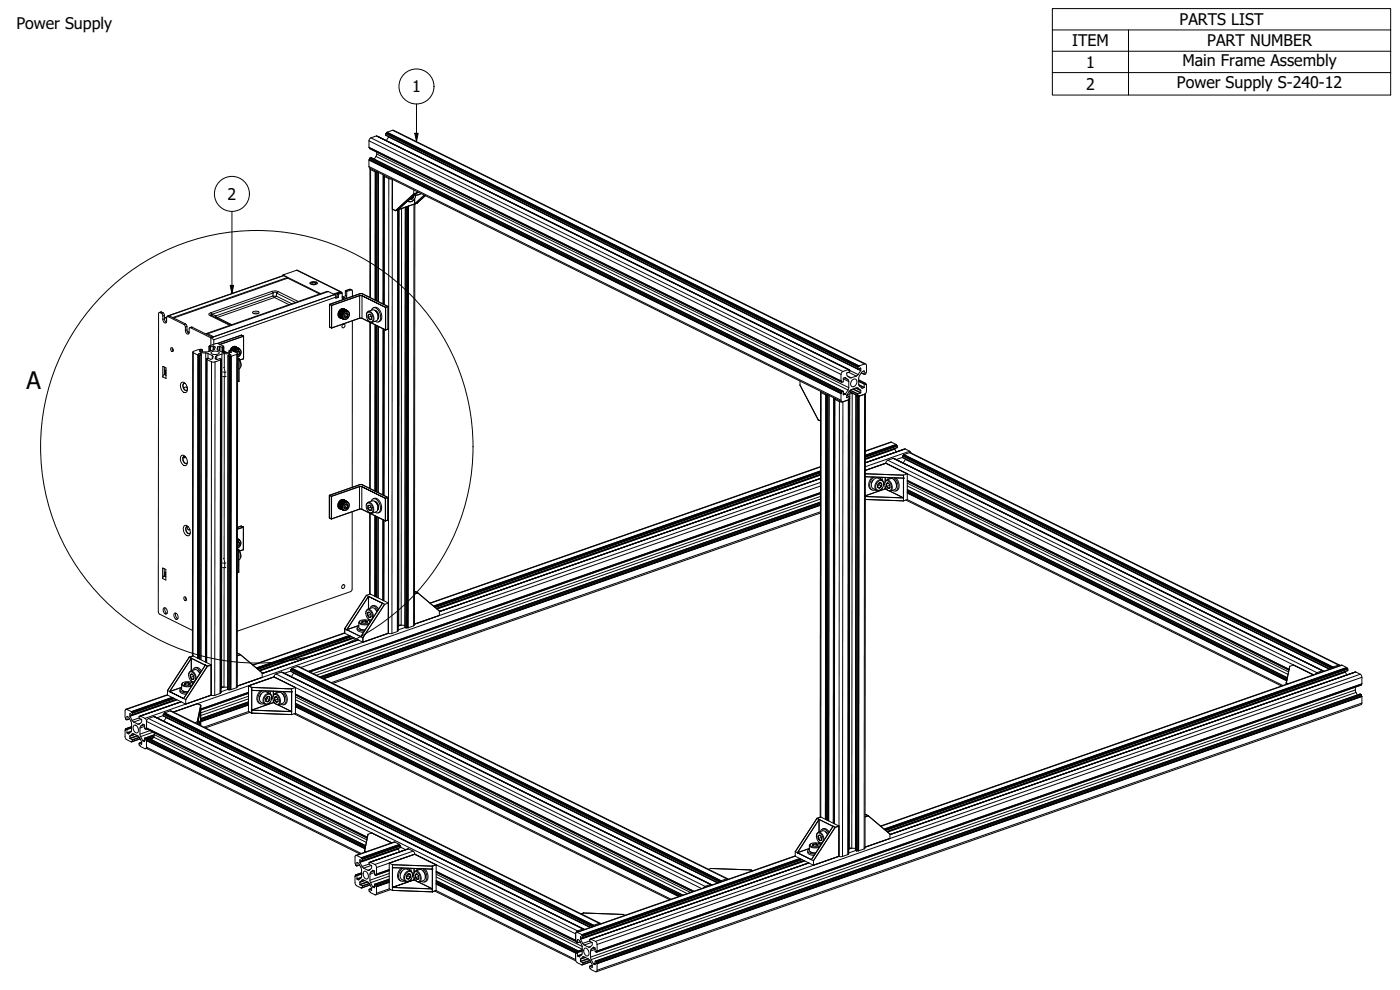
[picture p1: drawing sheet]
<svg xmlns="http://www.w3.org/2000/svg" width="420mm" height="297mm" viewBox="0 0 420 297" stroke-linecap="round" stroke-linejoin="round" font-family="sans-serif">
<defs><g id="words">
<text font-size="7.2" x="7.9" y="116.6">A</text>
<g font-size="4.8">
<text x="4.9" y="8.7">Power Supply</text>
<text x="354" y="7.5">PARTS LIST</text>
<text x="321.7" y="13.9">ITEM</text>
<text x="362.3" y="13.9">PART NUMBER</text>
<text x="325.9" y="20.3">1</text>
<text x="354.9" y="19.9">Main Frame Assembly</text>
<text x="123.7" y="27.7">1</text>
<text x="325.9" y="26.9">2</text>
<text x="353.2" y="26.5">Power Supply S-240-12</text>
<text x="68.3" y="60">2</text>
</g>
</g></defs>
<!-- layer: Visible (ISO) -->
<g fill="none" stroke="#000" stroke-width=".3">
<path d="M116.1 39.7l-.3 .4v.5l141.6 70.1M116.2 39.7l1.9-.6 141.7 70.1M116.2 39.7h-.1M110.9 44.3l.1 .3 141.6 70.1M111 50.7v38.6M111.1 50.5l.1 .4 1.4 .7h.7M113 40.8l-2.1 .9-.1 2.5 141.6 70.1M113 40.8h.1M113 40.8l141.6 70.1M113.1 45.6a2.45 2.45 0 0 1-.8 2.2M113.2 40.9l141.8 70.1M113.6 51.7v38.8"/>
<path d="M115.2 52.7l-.1 38.6M115.3 52.9v38.5M115.3 52.9l1.4 .7 .8 .1M115.3 52.6v.3M116.7 41l-.8 1.2M117.8 53.8l-.1 8.9M123 59.7l.6 .1zM123.1 59.6l.5 .2M123.8 59l.3 .1M124.2 57v1.2l.7-.3M124.2 58.6l-.2 .8-.4 .4 .5-.7-.1-.3M124.3 59.8v.1a1.28 1.28 0 0 1-1.9 .4"/>
<path d="M124.7 59.1v-.5a1.46 1.46 0 0 1-.5 1.5 1.46 1.46 0 0 1-1.7 0M124.9 57.9l-5.4 5M124.9 57.9h.1M125.6 57.7l-.7 .2M126.2 58.1l-.9 .4-1.1 .1M126.3 58l-.6 .4-1.4 .1M127.6 58.7l-2.4 2.2M117.7 62.7l1 .5M117.8 62.7h-.1M118.7 63.2h.1M119.4 63l-.1 126.5-1.9 .6-.9-.1M119.4 63l-.7 .2"/>
<path d="M119.5 62.9l-.1 .1M119.5 62.9h.1M119.6 62.9l-.1 126.4h-.2M121.6 62.2l-.1 126M122.3 60.3l.3 .2M124.4 61.1v.1M124.5 61.2h.1M124.5 61.2l-5 1.7M124.5 61.2l-.1 126.3-1.9 .9-1-.1M125.2 61l-.7 .2M125.2 60.9h.1M47.8 93.8a1.06 1.06 0 0 1 1.6 .8v1.3l.5 .8"/>
<path d="M49.9 96.1l.1 .1M50 95.3l.1-.2 .3-.1 4.8 2.4 .4 .7a1.81 1.81 0 0 0 .7 2.2l.4-.3 .1-1.6 .4-.1 7 3.6M50 95.4v.2M50 95.3l-.2 1.6a.84 .84 0 0 1-.9-1.1v-1a.95 .95 0 0 0-1.3-.9l-.1 89.6 .4 .8 9.9 4.8M50 95.3l-.6 .2M50 95.2l-.6 .2M50.2 95l.7-.2 4.8 2.4 .4 .5 .1 1.9 .5 .5M50.4 94.8l34.6-12.1 1.3 .6v.2l-34.2 11.9M50.6 94.8l-.4 .1M56.2 99.4l.6 .3M57 98.3l.6-.1 6.2 3 .3-.1-1.8-1-.6 .1M63.6 94.7h.1"/>
<path d="M63.6 94.7l5.7 2.8M75.8 93.6l1-.2 .9 .3a1.25 1.25 0 0 1-1.9 .1zM76 94.1h1.5M84.9 82.5v.2M86.3 83.4l9.6 4.8M86.3 83.3l-34.5 12M93 85.1l.9-.4 1.3 .4M93.1 84.8l1.1-.3a.87 .87 0 0 1 1.1 .5l-.5 .3-.9 .1-.8-.2zM93.6 85.1l.8-.2 .4 .2-.2 .3h-.7zM100.4 88.4h.1M100.4 88.4l-2.3-1-36.2 12.7M100.4 88.4l.4 .8"/>
<path d="M100.8 89.2v.3l.8-.3v-.9l1.1-.4v1.7l.4 .3M100.8 89.2l.4-.2 .4 .2M101.6 88.3l-.4-.2v.9M102.1 94.7l.6 .4zM102.1 94.6l.6 .4zM102.1 94.6l.6 .3zM102.1 94.5l.6 .3M102.1 94.6l.6 .3M102.1 94.7l.6 .3M102.1 94.5l.6 .3zM102.1 94.4l.6 .3M102.1 94.8l.6 .3z"/>
<path d="M102.1 94.4l.6 .3zM102.1 94.4l.6 .2M102.1 94.8l.6 .3M102.1 94.9l.6 .3zM102.1 94.5v.2M102.1 94.7h.1M102.1 94.3l.6 .4zM102.1 94.9l.6 .3M102.1 94.4h.1M102.1 94.8h.1M102.1 94.9l.6 .4zM102.1 94.2l.6 .4z"/>
<path d="M102.1 94.9h.1M102.1 95l.7 .3zM102.1 94.1l.6 .4zM102.1 95l.6 .3M102.2 94.1l.6 .3M102.2 95.1l.6 .3zM102.2 94.2l.5 .3M102.2 95l.6 .4M102.2 94.1l.6 .3zM102.2 94l.6 .3M102.2 95.1l.6 .4zM102.2 87.8l-1.9 .6"/>
<path d="M102.2 94l.6 .3zM102.2 95.2l.6 .2M102.2 93.2l.1 .1M102.2 95.2l.6 .3zM102.2 95.1h.1M102.2 93.2l.3 .1M102.2 93.2h.1M102.2 93.9l.6 .4zM102.2 93.9l.7 .3M102.2 93.9v.2M102.2 95.2h.1M102.3 95.2l.6 .4z"/>
<path d="M102.3 93.8l.6 .4zM102.3 93.8v.1M102.3 93.3l.1 .1M102.3 93.3a1.18 1.18 0 0 0-.6 1.2 1.18 1.18 0 0 0 .9 1M102.3 95.3h.1M102.3 95.3l.6 .3zM102.3 87.5l-13-6.4-4.4 1.4 11.3 5.6M102.3 93.8l.6 .3M102.3 87.7h.1M102.3 93.7l.6 .4zM102.3 87.7l.4 .2M102.3 87.7l-1.1 .4"/>
<path d="M102.3 93.7v.1M102.3 95.3l.7 .4zM102.3 93.7l.7 .3M102.3 93.7l.6 .3zM102.3 93.7h.1M102.4 95.3v.1M102.4 95.4l.6 .3zM102.4 93.6l.6 .3M102.4 93.6l.6 .3zM102.4 93.6h.1M102.4 93.4h.1M102.4 95.4h.1"/>
<path d="M102.4 95.4l.7 .3zM102.4 93.5l.6 .3zM102.5 87.8l-.4-.3-2 .7M102.5 93.5l.5 .3M102.5 93.3v.1M102.5 95.4l.6 .4zM102.5 93.5l.6 .3M102.5 93.5l.6 .3zM102.5 93.5h.1M102.5 95.5h.1M102.5 93.4l.7 .3M102.5 93.4l.7 .3z"/>
<path d="M102.5 93.4h.1M102.6 93.4l.6 .2M102.6 93.3l.6 .3zM102.6 93.3v.1M102.6 93.3l.7 .3M102.7 93.3l.6 .3zM102.7 93.3h.1M102.7 93.3l.6 .2zM102.7 93.3l.6 .2M102.7 88.9l.7 .4M102.7 93.2h.1M102.7 93.2l.7 .3z"/>
<path d="M102.8 89.1l.6 .2-.7 .2M102.8 93.2l.6 .3M102.8 93.2h.1M102.8 93.2l.7 .2zM102.8 97.4l.3-.2a.55 .55 0 0 1 .4 .8 .55 .55 0 0 1-.8 .2zM102.9 93.1l.6 .3zM102.9 93.1h.1M102.9 93.1l.7 .3zM103 93.1l.6 .3M103 93.1h.1M103 93l.7 .3zM103 93.1l.6 .2"/>
<path d="M103 93h.1M103.1 93l.6 .3zM103.1 93l.6 .3M103.1 93l.7 .3zM103.2 93l.6 .3M103.2 93h.1M103.2 93l.6 .3zM103.3 92.9l.6 .3zM103.3 94.8l.3 .6M103.3 92.9l.6 .4M103.3 92.9l.7 .3zM103.4 92.9v.1"/>
<path d="M103.4 92.9l.6 .3zM103.5 92.9l.6 .3zM103.5 93.4l-.7-.2 .6 .2M103.5 92.9l.7 .3zM103.5 94.1l.7-.3 .3 .5-.2 .8-.7 .3-.3-.5zM103.6 92.9h-.2M103.6 92.9l.6 .4zM103.6 93h.1M103.6 93l.7 .3zM103.7 92.9a1.49 1.49 0 0 0-1.8 .2 1.49 1.49 0 0 0-.4 1.7l.4 .5 .6 .1M103.7 93a1.45 1.45 0 0 0-1.5 .8 1.45 1.45 0 0 0 .3 1.6M103.7 93l.7 .3a1.43 1.43 0 0 1 .1 2.1 1.43 1.43 0 0 1-2 0"/>
<path d="M103.7 93l.6 .3zM103.7 93h.1M103.8 93l-.7-.3-.9 .5M103.9 94l.5 .3-.2 .7-.5-.2-.3 .2M104 94.1l-.3 .7M104 87.5l-.4-.2v.5a1.46 1.46 0 0 1-.8 1.9M104.1 93.9l-.6 .3M104.2 93.8l.3 .5M104.3 95.1l-.7 .2M105.6 87l-.6-.2-1.4 .5M105.8 96.2l-.1 50M105.8 88.9v-1.6l-.2-.3-1.6 .5a2.35 2.35 0 0 1-.3 2.1"/>
<path d="M110 94.3v-.1a.86 .86 0 0 1 .8-.8 .86 .86 0 0 1 .9 .6l.4 1a1.06 1.06 0 0 1 .1 1.2 1.06 1.06 0 0 1-1 .5l-.5-.3M110.2 93.8a1.28 1.28 0 0 1 1.7 1.3 .99 .99 0 0 1-.8 1.5 2.1 2.1 0 0 1-.9-2.8zM110.5 93.4l1.3-.4a2 2 0 0 1 1.1 3.3l-1.2 .4M111 96.7v49.8M111.1 94.4a.41 .41 0 0 0-.5 .1 .41 .41 0 0 0-.1 .5v.2l.4 .7M111.3 94.9l-.8 .3M111.3 94.7l.2 .5M111.4 93.1a1.06 1.06 0 0 1 1-.8 1.06 1.06 0 0 1 1.1 .7l.5 1a1.83 1.83 0 0 1-.6 2.6l-.8-.2M111.5 95.7l-.6 .2M111.5 95.5l-.2 .4h-.4l.2-.1a.82 .82 0 0 0 .4-.9 .82 .82 0 0 0-.9-.6l-.1 .9 .4 .7M112.1 92.3a1.64 1.64 0 0 1 2.2 1.3l.2 .6a1.64 1.64 0 0 1-1 2.4M112.5 93.1l.2 .1"/>
<path d="M112.6 93.2h.1M112.7 93.2l.7 1.3 .1 1M112.7 93.2a1.84 1.84 0 0 1 .7 2.5M112.7 93.2h-.1M113.6 97.9l-.1 49.9M115.1 98.7v49.9M115.2 98.8v49.9M116.4 91.9l.1 .1M116.4 91.9l-8-3.8-9.5 3.3v6.7l.6 .3 8.8-3 7.4 3.6 .7-.2M116.5 98.7l-.1 .1M116.5 92v6.7M49.3 110.1v2.3l-.4 .7v-3.2l.9 .5v3.2"/>
<path d="M49.5 112.3l-.2 .1M49.7 111.1v1M49.8 111.1l-.3-.1v1.3M49.8 111.8l-.1 .3M51.3 104.4a.54 .54 0 0 1 .6 .4 .54 .54 0 0 1-.3 .7l-.3-.5zM51.7 104.4l.3 .8M52 104.9l-.1 .2M54.4 114.8a1.29 1.29 0 0 1 1.8 1.3 1 1 0 0 1 .1 1.2 1 1 0 0 1-1.1 .4l-.9-1.1a1.8 1.8 0 0 1 .1-1.8zM55.3 115a1.37 1.37 0 0 0 .7 2.2M55.6 115.1l-.2-.1a1.17 1.17 0 0 0-.5 1.3 1.17 1.17 0 0 0 1.2 .8l.2-.2M56 116.1l.2 .9M56.2 116.3a.71 .71 0 0 0-1.1 .2"/>
<path d="M57.8 105.6l-.1 91.3M60.4 106.4l-.7-.3 .6-.2a4.3 4.3 0 0 1 3.7 1.1l-.2 .6-.5 .2-.9-.3-.4 .2M60.4 106.5l-.1 91.5M60.7 104.9l-1-.1-1.9 .8 1.6 .9 1-.1M60.7 104.9v.1M60.7 105v.6M62 107.6l-.1 91.2M62 107.7l2 1 2.2-.7M62.1 107.9l-.1 90.9M62.7 103.9v1.5M62.9 103.7v.2M63.5 105.6l1.2-.3a.98 .98 0 0 1 1.1 .6 1.74 1.74 0 0 1-2.5-.1z"/>
<path d="M66.2 108l-.1 100M66.4 107.8l-.2 .2M66.4 107.8l-.1 100-.2 .1M67.1 103.9v.1M67.1 104.1l-.4 .2-.8-.4-.5 .2-.2 .6 .2 .3a4.7 4.7 0 0 0 4 .7M67.1 104.1l-2-1-2.4 .8 .4 .2 .9-.3 .5 .3-.1 .6-.3 .3a5.2 5.2 0 0 1-4.2 .3l.8-.3M67.2 104.1v1.7M67.2 105.3l1 .5M67.2 110.2l.3 1v1.9M67.9 112.9h-1.1M68.5 106.8l.7-.4a5.3 5.3 0 0 0-4.4 .5l-.2 .8 .5 .2 .9-.3 .4 .2M68.7 105.3v.6"/>
<path d="M68.8 105.3l.6 .3M68.8 105.2v.1M69.4 105.6v.1M69.6 105.2h-.8M69.6 105.2l1.7 .9-1.9 .8-.9-.1M69.6 104.6l-.3 .5M69.6 104.6h.1M69.6 104.6l.2 .1M69.7 104.5l.2 .2M69.7 104.5l.1 .2M69.7 105.2l.7 .3M69.8 105.2h.1"/>
<path d="M69.8 104.7l.1 .1M69.8 105.2l.6 .2M69.8 105.1l.6 .3zM69.8 105.1h.1M69.8 105.1l.6 .2M69.8 105l.6 .3zM69.8 105h.1M69.9 105l.6 .3M69.9 105l.6 .3zM69.9 105h.1M69.9 104.9l.6 .3M69.9 104.9l.6 .3z"/>
<path d="M69.9 104.9h.1M69.9 104.7h.1M70 104.9l.6 .2M70 104.8l.6 .3zM70 104.8h.1M70 104.8l.6 .3M70.1 104.7l.6 .3M70.1 104.7l.6 .3zM70.1 104.7h.1M70.1 104.7l.6 .2M70.1 104.6l.7 .3zM70.1 104.6h.1"/>
<path d="M70.2 104.6l.6 .3zM70.2 104.6l.6 .3M70.2 104.6h.1M70.2 104.6l.7 .2zM70.2 104.6l.7 .2M70.3 104.5h.1M70.3 104.5l.6 .3zM70.3 104.5l.6 .3M70.4 104.5l.6 .3zM70.4 104.5l.6 .3M70.4 104.4v.1M70.4 104.4l.7 .3z"/>
<path d="M70.4 104.4l.7 .3M70.5 104.4h.1M70.5 104.4l.6 .3zM70.5 104.4l.6 .3M70.5 104.4l.7 .2zM70.6 104.4l.6 .3M70.6 104.3v.1M70.6 104.3l.7 .3zM70.6 104.4l.6 .2M70.7 104.3h.1M70.7 104.3l.6 .3zM70.7 104.3l.6 .3"/>
<path d="M70.7 104.3l.7 .3M70.7 104.3l.7 .3zM70.8 104.3l.7 .3zM70.9 104.3h.1M70.9 104.3l.6 .3zM70.9 105.8l.1-.3 .7-.3 .3 .5-.3 .8-.4 .2M70.9 104.3l.7 .3zM71 104.3h.1M71 104.3l.6 .3zM71.1 104.3l.6 .3zM71.1 104.3h.1M71.1 104.3l.7 .3z"/>
<path d="M71.1 104.3a1.28 1.28 0 0 0-1.3-.2 1.28 1.28 0 0 0-.8 1M71.2 104.3a1.26 1.26 0 0 0-1.6 .9M71.2 104.3a1.47 1.47 0 0 1 1.2 1.4 1.47 1.47 0 0 1-1.1 1.5M71.2 104.3h.1M71.2 104.3l.6 .4zM71.2 104.4h.1M71.3 104.4l-.7-.3-.9 .4M71.3 106.1l-.1 100-2.5 .9-.4-.2 .1-100M71.3 107.4l.4 .2v6.8l-.4 .1M71.4 105.3l.5 .4-.2 .7-.4-.2M71.5 105.5l-.2 .5M71.6 105.3l-.6 .2"/>
<path d="M71.7 105.2l.3 .5M71.7 106.5h-.4M72.3 109.9l-.1-1.2-.5-.9a1.86 1.86 0 0 1 0 2.9M72.5 100.5l-7.2 2.6M72.5 100.6h.1M72.5 100.6l.6 .3v6.7l-1.2 .5M240.1 115.5h.1M240.1 114.3v1.2M240.1 115.5l5.5 10.5M246.3 117.6l-.2 127.6M246.4 117.5v.3l1.4 .7h.8M248.8 118.7l-.1 127.6"/>
<path d="M250.4 119.6l-.1 127.5M250.4 119.6l.2 .1M250.4 119.6h.1M250.5 119.8l-.1 127.4M250.5 119.8l1.6 .8h.9M250.6 119.5l-.2 .1M250.6 119.8h-.1M250.6 119.7v.1M253 117.4l-141.6-70.1-.5 .2-.2 .5v2l.3 .4 141.6 70.2M254.1 118.6l.9 .4M254.6 120l-1.6 .6M254.6 110.9l-2 .9-.2 2.5 .2 .4 .5-.2v-1l.6-.2 .8 .6 .2 .6a3.4 3.4 0 0 1-1.5 3.9l-.2-1-.4 .2-.2 .5v2.2l.6 .3"/>
<path d="M254.6 110.9l.1 .2 .3-.1v.5l-.9 .4v.7l1.1 .8a3 3 0 0 0 3.1-2.9l-.9 .2v-.5l.4-.4 1.7-.6 .4 .1 .1 2.3-.2 .6-.4 .1M254.6 120h.1M254.6 120l-.1 136.4M254.6 119.8l-1.6 .8M254.8 119.7h.1M254.8 119.7l-.2 .1M254.8 119.8l-.1 136.4-.2 .1M255.3 117.7l-.5-.2 2.6 1.3M255.9 114a.75 .75 0 0 1 .8-.3 .75 .75 0 0 1 .5 .8 1.25 1.25 0 0 1-1.7 1.4 1.36 1.36 0 0 1 .4-1.9zM256.1 118.1l-1.9 .4M256.9 118.7l-.2 136.4M256.9 118.7l.3 .2 .5-.1"/>
<path d="M257.1 118.6l-.2 .1M257.5 118.7l.3 .2M257.7 118.8l.1 .1M257.7 114l2.1 1M257.8 118.9h.1M257.8 118.8l-.4-.1v-.5l.9-.3v-.7l-1-.9a3 3 0 0 0-3.2 2.9l.9-.1v.5l-.4 .2M258.5 111.9l.9 .4M259.4 112.3l-.1-1-.6 .3a4 4 0 0 0-.8 4.2l.8 .7 .6-.2 .1-1.1 .4-.1 .2 .4v1.9l-.1 .5-.4 .4M259.5 118.3l-1.7 .5M259.5 118.3l-1.7 .6M259.7 118.2l-.2 .1M259.7 118.1l-.1 136.4-1.9 .8-.9-.1"/>
<path d="M259.9 115.3l.1 .1M54.4 136.7a1.29 1.29 0 0 1 1.8 1.3 1 1 0 0 1 .1 1.2 1 1 0 0 1-1.1 .4l-.9-1.1a1.84 1.84 0 0 1 .1-1.8zM55.2 136.9a1.37 1.37 0 0 0 .8 2.2M55.6 137l-.3-.1a1.17 1.17 0 0 0-.4 1.3 1.17 1.17 0 0 0 1.2 .8l.1-.2M55.7 137.1l-.7 .2M55.8 137.2l-.8 .1M245.6 126h.1M245.6 126l.7 .3M259.7 135.3l7.6-2.7 1.6 .8 .4 .5v.4l-9.6 3.4M268.1 137.5l-1.9 .7-.3 .8M268.1 137.5h.1M268.1 137.5l128.8 63.7"/>
<path d="M268.4 137.6h.1M268.5 137.6l128.8 63.8-.4-.2-1.7 .6-.5 .5M268.5 134.6l.5 1M271.3 134.8h.1M271.4 134.8h.1M271.6 134.7h.1M271.6 134.7l-11.9 4.2M271.6 134.7l1.4 .7 .4 .5M271.8 137.8l-.7 1.1M55.3 157.8a1.29 1.29 0 0 1 1.7 1.3 1 1 0 0 1 .1 1.1 1 1 0 0 1-1 .5l-.9-1.1a1.8 1.8 0 0 1 .1-1.8zM56.1 158a1.37 1.37 0 0 0 .8 2.1M56.2 158a.71 .71 0 0 0 .1 .7 .71 .71 0 0 0 .7 .3"/>
<path d="M56.5 158h-.3a1.17 1.17 0 0 0-.4 1.3 1.17 1.17 0 0 0 1.2 .8l.1-.3M57 158.8l-.5 .1M71.3 158.2l1.1-.4 .7 .4-.1 6.7-1.1 .5M98.9 148.6l9.1-3.2h.7l7.7 3.9v6.7l-.8 .3-7.4-3.6-8.8 3-.6-.3zM102 152l.6 .3zM102 151.9l.6 .4zM102 151.8l.6 .4zM102 151.9l.6 .3M102 151.8l.6 .3zM102 152l.6 .3M102 152.1l.6 .3zM102 151.7l.6 .3z"/>
<path d="M102 151.7l.7 .2M102 152.1l.6 .3M102 152.1l.7 .4zM102 152h.1M102 151.6l.7 .4zM102 152.2l.7 .3M102.1 151.6l.6 .3M102.1 152.1h.1M102.1 152.2l.6 .4zM102.1 151.5l.6 .4zM102.1 152.2h.1M102.1 152.3l.6 .2"/>
<path d="M102.1 152.3l.6 .3zM102.1 151.5l.6 .3M102.1 151.5l-.1 .2 .6 .3M102.1 151.4l.6 .4zM102.1 152.2l.6 .5M102.1 152.3l.6 .3M102.1 152.4l.6 .3zM102.1 151.4v.1M102.1 151.4l.6 .3zM102.1 151.3l.6 .3M102.1 152.4l.7 .4zM102.1 151.3l.6 .3z"/>
<path d="M102.1 152.4l.6 .3M102.1 150.5l.3 .1M102.1 150.5l.1 .1M102.2 151.2l.6 .3M102.2 152.5l.6 .3zM102.2 152.4h.1M102.2 151.2l.6 .3zM102.2 151.2l-.1 .2 .6 .3M102.2 152.5h.1M102.2 152.5l.6 .4zM102.2 151.1l.6 .4zM102.2 151.1v.1"/>
<path d="M102.2 152.5v.1M102.2 152.6l.7 .3zM102.2 151.1l.7 .2M102.2 152.7l.3 .1M102.3 151l.5 .4zM102.3 151v.1M102.3 152.6h.1M102.3 152.6l.6 .4zM102.3 151l.6 .3M102.3 151l.6 .3zM102.3 151l.6 .2M102.3 152.6v.1"/>
<path d="M102.3 152.7l.7 .3zM102.3 150.9l.6 .3zM102.3 150.7l-.1-.1a1.21 1.21 0 0 0 0 2.1M102.3 150.9h.1M102.3 150.7h.1M102.4 152.7h-.1M102.4 152.7l.6 .3zM102.4 150.9l.6 .2M102.4 150.8l.6 .3zM102.4 150.8h.1M102.4 150.6h.1M102.4 152.7l.7 .4z"/>
<path d="M102.4 150.8l.6 .3M102.4 152.8h.1M102.5 150.7l.6 .3zM102.5 150.7l.6 .3M102.5 150.7l.7 .2zM102.5 150.7l.7 .2M102.5 150.6l.1 .1M102.6 150.6l.6 .3M102.6 150.6l.6 .3zM102.6 150.6h.1M102.6 150.5l.7 .3zM102.6 152.1l-.6-.3 .6 .5"/>
<path d="M102.6 150.6l.7 .2M102.7 150.5h.1M102.7 150.5l.6 .3zM102.7 150.5l.6 .3M102.8 150.4l.6 .3zM102.8 150.5l.6 .2M102.8 150.4h.1M102.8 150.4l.7 .3zM102.9 150.4l.6 .3M102.9 150.4l.6 .3zM102.9 150.3v.1M102.9 150.3l.7 .3z"/>
<path d="M103 150.3l.6 .3M103 150.3l.7 .3zM103.1 150.3l.6 .3zM103.1 150.3l.6 .3M103.1 150.3h.1M103.1 150.3l.7 .2zM103.2 150.3l.6 .3M103.2 150.2v.1M103.2 150.2l.7 .3zM103.2 152.1l.4 .6M103.3 150.2l.5 .3M103.3 150.2l.6 .3z"/>
<path d="M103.3 150.2h.1M103.3 150.2l.7 .3zM103.4 150.2h.1M103.4 150.2l.7 .3zM103.5 150.2l.6 .3zM103.5 151.4l.6-.3 .4 .5-.3 .8-.6 .3-.4-.5zM103.5 150.2h.1M103.5 150.2l.7 .4zM103.6 150.3h.1M103.6 150.3l.6 .3zM103.6 150.2a1.49 1.49 0 0 0-1.8 .2 1.49 1.49 0 0 0-.3 1.7l.2 .4 .7 .3M103.6 150.3a1.45 1.45 0 0 0-1.5 .8 1.45 1.45 0 0 0 .3 1.6"/>
<path d="M103.6 150.3l.8 .3a1.43 1.43 0 0 1 0 2 1.43 1.43 0 0 1-2 .1M103.6 150.3l.7 .3zM103.7 150.3h.1M103.7 150.3l-.6-.3-1 .5M103.8 151.3l.6 .3-.3 .7-.4-.2-.4 .2M103.9 151.4l-.2 .7M104 151.2l-.5 .2M104.1 151.1l.4 .5M104.2 152.4l-.6 .2M105.7 153.5v23.3l-.3 .6-34.2 12M109.9 151.6l.1-.1a.86 .86 0 0 1 .7-.8 .86 .86 0 0 1 .9 .6l.5 1a1.06 1.06 0 0 1 .1 1.2 1.06 1.06 0 0 1-1.1 .5l-.5-.3M110.2 151a1.36 1.36 0 0 1 1.7 1.5 .94 .94 0 0 1-.9 1.4 2.1 2.1 0 0 1-.8-2.9z"/>
<path d="M110.5 151.7h.5h-.5l-.1 .8zM110.5 150.7l1.2-.4a2 2 0 0 1 1.2 3.3l-1.3 .4M110.9 154v24.3M111.1 151.7h-.1a.91 .91 0 0 1 .1 1.5l-.7-.7 .2 .1a.44 .44 0 0 0 .4 .5 .44 .44 0 0 0 .5-.3M111.3 152.2l-.9 .3M111.3 152l.1 .5M111.4 150.4a1.06 1.06 0 0 1 1-.8 1.06 1.06 0 0 1 1 .7l.6 1a1.83 1.83 0 0 1-.7 2.6l-.8-.2M111.4 153l-.5 .2M112 149.6a1.64 1.64 0 0 1 2.2 1.3l.2 .6a1.65 1.65 0 0 1-.9 2.4M112.5 150.4a1.81 1.81 0 0 1 .9 2.6M112.6 150.5l.8 1.3v1M113.5 155.2v24.2"/>
<path d="M115.1 156v24.2M115.2 156.1v24.1M246.2 153.9l-146.3 51.1M246.2 150.7l-150.2 52.4M246.2 148.1l-153.2 53.5M246.2 147.8l-153.6 53.6M246.2 143.5l-114.3 40M246.2 142.4l-115.2 40.2M246.2 140l-117.2 40.9M259.7 149.9l11.5 .4M259.7 143l11.4 .5M259.7 141.1l6.2-2.1 6.4 3.2"/>
<path d="M261.8 143.1a2.31 2.31 0 0 0-.1 3.9M262 144.1l-.4 .8M262.3 143.1a2.38 2.38 0 0 0-.5 4l1-.1M263.4 144.6a1.04 1.04 0 0 1 1.4-.3 1.04 1.04 0 0 1 .3 1.4 1.26 1.26 0 0 1-.8 1.2 1.26 1.26 0 0 1-1.4-.4 2.02 2.02 0 0 1 .5-1.9zM263.4 146.1l.6 .3M263.4 146.2l.6 .2zM263.6 145.2l.5-.3a.65 .65 0 0 1 .5 .5 .65 .65 0 0 1-.4 .7l-.2 .3a.8 .8 0 0 0 .7-.8 .8 .8 0 0 0-.7-.8l-.6 .6v.8v-.6M263.8 144.9v.6l-.4 .5M263.8 145.5l.8 .3M264 143.2l.4 .7M264.6 143.2l.2 .9M264.7 144l-1.1-.5a1.87 1.87 0 0 0-1.9 1 1.87 1.87 0 0 0 .3 2.1l1.1 .5"/>
<path d="M265.1 145.8a1.18 1.18 0 0 0-.4-1.7 1.18 1.18 0 0 0-1.6 .5 1.55 1.55 0 0 0 .4 2.6l1.3-.7M265.5 144.9l.1-.1a.86 .86 0 0 1 .7-.8 .86 .86 0 0 1 1 .6l.4 1a1.06 1.06 0 0 1 .1 1.2 1.06 1.06 0 0 1-1.1 .5l-.4-.3M265.7 144.5l.3-.2a1.79 1.79 0 0 1 1.1 2.9 1.87 1.87 0 0 1-1.4-2.7zM266.1 144l1.3-.4a2.01 2.01 0 0 1 1.1 3.3l-1.3 .4M266.5 145l-.5 .1M266.6 143.3l-.2 .6M266.7 145.1l-.2-.2-.5 .2a.73 .73 0 0 1 .9 .1 .73 .73 0 0 1 .2 .9l-.1 .2a.73 .73 0 0 1-.9 0 .73 .73 0 0 1-.1-.9v-.3l.1 .2a1.01 1.01 0 0 0 .7 1.2l.3-.4M266.9 145.3l.2 .5M266.9 145.6l-.8 .3M267 143.3l-.3 .5M268.2 143.9l.6 .8 .2 1.4M268.4 143.4a2.88 2.88 0 0 1 .6 3.8l-.4 .2-.7-.3"/>
<path d="M268.9 143.4a2.62 2.62 0 0 1 .3 3.8l-.4 .1M271.1 143.5h.1M271.1 150.3h.1M271.1 149.4v.9M271.1 142.6v.8M271.2 143.5h.1M271.2 149.4h-.1M271.2 142.6h-.1M271.9 150l112.7 55.8M272.3 142.2h.1M272.3 142.2l-1.1 .4M272.3 146.9l114 56.4"/>
<path d="M272.3 144.4l114.5 56.7M272.3 144.1l114.6 56.7M272.3 142.2v7.7l-1.1 .4M49.3 172.8l-.5 .8v-3.2l1 .5v3.1M49.3 170.6v2.2M49.6 171.7v.9M49.8 171.8l-.4-.2v1.2h-.1M49.8 172.3l-.2 .3M55.2 179.2a.54 .54 0 0 1 .7 .3 .54 .54 0 0 1-.3 .7l-.4-.4zM55.7 179.1l.2 .9M67.1 167.5h.1M67.1 167.5l.3 1v1.9"/>
<path d="M67.8 170.2h-1M71.3 164.7l.4 .2v6.7M71.3 161.9h.1M71.3 161.8l.1 .1zM71.3 161.8l.2 .1zM71.3 161.7l.3 .2zM71.3 161.7l.4 .2zM71.3 161.7l.4 .2M71.3 161.7l.5 .3zM71.3 161.7a1.44 1.44 0 0 1 1 1.4 1.44 1.44 0 0 1-1 1.4M71.3 161.7l.3 .2M71.3 162.6l.6 .4-.3 .7-.3-.2"/>
<path d="M71.4 162.8l-.1 .4M71.5 162.5l-.2 .1 .3-.1 .4 .5-.3 .8-.4 .2M71.6 162.5l.4 .5M71.6 171.7l-.4 .1M71.7 171.6l-.1 .1M71.7 163.8h-.4M72.2 167.2v-1.2l-.5-.9a1.85 1.85 0 0 1 0 2.9M102.8 175.6l.2-.2a.55 .55 0 0 1 .4 .8 .55 .55 0 0 1-.8 .2zM110 178.6l-6.5 10M110 178.6l.6 .3M110 178.6l1.1-.4 5.5 2.7-1.2 .4-.6-.3M110 178.6h.1"/>
<path d="M110.6 178.9h.1M124.4 177.4l.4 .2M124.7 177.6h.1M124.8 177.6l7.1 5.7v1.4l-7.5 2.6M49.2 182.4a1.09 1.09 0 0 1 1 .7 1.09 1.09 0 0 1-.3 1.2 1.2 1.2 0 0 1-.7-1.9zM49.5 182.4v.9l.6 .8M52.4 184a1.09 1.09 0 0 1 1 .7 1.09 1.09 0 0 1-.3 1.1l-.8-.5a1.02 1.02 0 0 1 .1-1.3zM52.8 184l-.1 .9 .7 .7M56.8 197.2l-6.5 10M56.8 197.2h.1M57.4 197.5h.1M57.4 197.5v.1"/>
<path d="M57.9 196.8h.1M57.9 196.8l-1.1 .4M57.9 196.8l5.5 2.7M61.6 199.7l-6.5 9.9M61.6 199.6h.1M63.4 199.5h.1M63.4 199.5v9.1M71.2 196l.4 .1M71.6 196.1h.1M71.6 196.1l.6 .3M72.2 196.4h.1M72.2 196.4l6.5 5.5"/>
<path d="M103.4 189.9l-27.5 9.6M103.4 190h.1M103.4 188.6v1.4M103.5 188.6h-.1M103.5 190l5.4 2.7M104 188.9h.1M104.1 188.9h.1M106.1 191.3l-28.3 9.9M107.2 188.4a1.45 1.45 0 0 0 1.9 1.4M107.5 192l-28.8 10.1M107.7 187.8l-.5 .5a1.76 1.76 0 0 0 2.2 1.1M107.7 186.8v1.5a1.59 1.59 0 0 0 1.9 .7"/>
<path d="M107.9 188.6l.8 .4 .8 .1M107.9 186.4a2.39 2.39 0 0 1 3.1 .2 2.2 2.2 0 0 1-3.1 0zM108 186.3l-.3 .4a1.59 1.59 0 0 0 2.1 .8l.9-.2M108.3 191h.1M108.3 190.9v.1M108.7 186.8l-.1-.1 .3-.4-.3 .2a1.07 1.07 0 0 0 1.7 0l-.2 .3M108.9 186.3v.6M108.9 192.7h.1M109.7 186.3l.6 .2-.6-.2h-.8M109.7 186.3h-.8M109.7 186.3v.7M109.8 183.7v-.2a.83 .83 0 0 1 .7-.8 .83 .83 0 0 1 1 .6l.4 .9 .2 1"/>
<path d="M110 183.2l.3-.2a1.79 1.79 0 0 1 1.1 3 1.88 1.88 0 0 1-1.4-2.8zM110.4 182.8l1.2-.4a1.4 1.4 0 0 1 1.5 1.2M110.5 185.7l1 .4M110.8 183.7l-.5 .2M110.8 186.3l.3 .3M111 182.6a1.1 1.1 0 0 1 1-.8 1.1 1.1 0 0 1 1.1 .8l.3 .5M111 183.8l-.2-.1-.5 .2a.74 .74 0 0 1 .9 .1 .74 .74 0 0 1 .2 .9l-.1 .2a.74 .74 0 0 1-.9-.1 .74 .74 0 0 1-.1-.9v-.2l.1 .2a1.04 1.04 0 0 0 .6 1.1l.4-.3M111.2 184.1l.1 .5M111.2 184.4l-.9 .3M111.6 181.8a1.5 1.5 0 0 1 2 1M112.5 182.6l.7 .9M114.8 181h.1"/>
<path d="M114.8 181l-6.5 9.9M116.5 190h.1M116.5 190l-7.6 2.7M116.6 180.9l-.1 9.1M120.1 187.6l-.6 .2 .6-.2M121.5 187.6l-2 .2M121.5 188.2v.1M388.2 199.5l-1.2 .4-1 5M388.2 199.5h.1M388.2 199.5l6 3M402 199.6l-128.7-63.8-2 .6-.4 .4v.5l128.2 63.5M402.2 199.7l-.5-.1-1.6 .5-.4 .5"/>
<path d="M37.7 219h-.2M37.8 218.7l-.3 .3 .2 2.6 .3 .3 1.4 .6M38.9 215.7l-.8 .3M39.5 218l-1.8 .7M39.7 214.5v-.6l-.3-.4-1.4-.7-.3 .1-.2 2.3 .2 .6 .4 .2v-1l.6 .2a4.8 4.8 0 0 1 .6 4.4l-.6 .6-.5-.2-.1-1.2-.3-.1M39.7 214.5l-.7-.3a2.85 2.85 0 0 0 2.9 3l.6-.6v-.6l-.7-.5v-.6M40.2 217.6a1.29 1.29 0 0 1 1.3 .9 1.29 1.29 0 0 1-.4 1.4 1.56 1.56 0 0 1-.9-2.3zM42.1 214.9h-.3M42.1 214.9l1.6 .8 .3 .8M42.1 214.9h.1M44 218.4l-.2 .4-.4-.2v-1l-.5-.3-.7 .6-.2 .5a3.9 3.9 0 0 0 1.3 4.1l.2-1M44 216.5v1.9"/>
<path d="M44 218.4l66.3 32.8M44 218.4h.1M44.2 218.7l-.4 .1M44.2 218.5v.3M44.2 218.8h.1M44.2 218.8l66 32.7M46.2 215l-1.9 .7-.3 .8M46.2 215h.1M46.2 215l128.8 63.7M46.3 219.9v.5M46.5 215.1l128.9 63.7M49.9 215.3l-.7 1.1"/>
<path d="M50.3 208.4l-12.5 4.4M50.3 207.2v1.4l5.4 2.7M50.3 207.2h.1M50.3 207.2l.6 .3M50.9 207.5h.1M52.9 209.9l-13.2 4.6M54 207a1.45 1.45 0 0 0 1.9 1.3M54.3 210.6l-12.5 4.3M54.5 206.4l-.5 .5a1.77 1.77 0 0 0 2.2 1M54.5 205.3v1.5a1.58 1.58 0 0 0 1.9 .8M54.7 207.2l.8 .4 .9 .1M54.8 205a2.39 2.39 0 0 1 3 .2 2.2 2.2 0 0 1-3.1 0z"/>
<path d="M54.9 204.9l-.4 .3a1.59 1.59 0 0 0 2.1 .9l.9-.3M55.1 209.6h.1M55.1 209.6l.6 .3v1.4M55.5 205.4l-.1-.2 .3-.3-.3 .2a1.07 1.07 0 0 0 1.7 0l-.1 .3M55.7 204.9v.6M56.6 204.8l.5 .3-.5-.3-.9 .1M56.6 204.8l-.9 .1M56.6 204.8l-.1 .7M56.6 202.3l.1-.2a.83 .83 0 0 1 .7-.8 .83 .83 0 0 1 .9 .6l.5 .9 .1 1M56.8 201.8l.3-.2a1.79 1.79 0 0 1 1.1 2.9 1.88 1.88 0 0 1-1.4-2.7zM57.2 201.4l1.3-.5a1.4 1.4 0 0 1 1.5 1.2M57.4 204.3l.9 .4"/>
<path d="M57.6 202.3l-.5 .2a.74 .74 0 0 1 .9 0 .74 .74 0 0 1 .2 .9l-.1 .3a.74 .74 0 0 1-.9-.1 .74 .74 0 0 1-.1-.9v-.2l.1 .1a1.01 1.01 0 0 0 .7 1.2l.3-.3M57.6 202.3l.2 .1M57.6 202.3l-.5 .2M57.7 204.9l.3 .3M57.8 201.1a1.1 1.1 0 0 1 1.1-.8 1.1 1.1 0 0 1 1 .8l.3 .6M58 202.7l.2 .4M58 203l-.8 .3M58.4 200.4a1.5 1.5 0 0 1 2.1 .9M59.2 216.6h.1M59.2 216.6l-.7 .2M59.2 216.6v.6M59.3 211.1l.9 .5v.9l-.9 4.7"/>
<path d="M59.3 211.1h.1M59.3 211.1l-7.2 2.5M59.3 201.2l.7 .9M59.5 216l.2 .4v1l-.2-1.3M60.2 212.5v5.2M63.4 208.6h.1M63.4 208.6l-7.7 2.7M66.1 208.1l-1.9 .6-.8-.1M66.1 208v.1M67 206.2l-.7 .2 .6-.2M68.3 206.2l-2 .1M74.6 210.6l-14.4 5"/>
<path d="M74.6 208l-14.4 5.1M74.6 207.8l-14.4 5M74.6 205.8v7.7l.9 .5M74.6 205.8l7.6-2.7 6.5 3.2M74.6 205.8h.1M75 213.7l-13.3 4.7M75.5 214h.1M75.5 213.1h.1M75.5 207.1h.1M75.5 214l12 .4M75.6 213.1h.1M75.6 207.1h.1"/>
<path d="M75.6 207.2l11.9 .4M78 209h-.1M78.2 207.2a2.31 2.31 0 0 0-.1 3.9M78.3 208.3l-.3 .7M78.3 208.3h.1M78.7 201.9h.1M78.7 203.2l-7.5 2.6M78.7 203.2h.1M78.7 201.9v1.3M78.7 207.3a2.37 2.37 0 0 0-.5 3.9l1-.1M79.8 210.3l.6 .2M79.8 208.7a1.03 1.03 0 0 1 1.4-.3 1.03 1.03 0 0 1 .3 1.5 1.26 1.26 0 0 1-.8 1.2 1.26 1.26 0 0 1-1.5-.5 2.01 2.01 0 0 1 .6-1.9z"/>
<path d="M79.8 210.4l.6 .1zM79.9 209.3l.6-.3a.65 .65 0 0 1 .4 .6 .65 .65 0 0 1-.3 .6l-.2 .3a.8 .8 0 0 0 .6-.7 .8 .8 0 0 0-.6-.8l-.6 .6v.8v-.7M80.2 209.1v.5l-.5 .5M80.2 209.6l.7 .4M80.4 207.3l.3 .7M80.9 207.3l.3 .9M81 208.1l-1-.5a1.87 1.87 0 0 0-1.9 1 1.87 1.87 0 0 0 .3 2.1l1.1 .6M81.5 209.8a1.17 1.17 0 0 0-.4-1.6 1.17 1.17 0 0 0-1.6 .5 1.55 1.55 0 0 0 .4 2.7l.9-.4 .3-.4M81.5 209.8v.1M81.9 209v-.1a.86 .86 0 0 1 .8-.8 .86 .86 0 0 1 .9 .6l.5 1a1.06 1.06 0 0 1 .1 1.2 1.06 1.06 0 0 1-1.1 .5l-.5-.3M82.1 208.6l.2-.2a1.78 1.78 0 0 1 1.2 2.9 1.86 1.86 0 0 1-1.4-2.7zM82.2 203.1h.1"/>
<path d="M82.5 208.2l1.2-.5a2.01 2.01 0 0 1 1.2 3.3l-1.3 .5M82.9 209.1l-.5 .2M83 207.4l-.2 .6M83.1 209.2l-.2-.2-.5 .3a.72 .72 0 0 1 .9 0 .72 .72 0 0 1 .2 .9l-.1 .2a.73 .73 0 0 1-.9 0 .73 .73 0 0 1-.1-.9v-.2l.1 .2a1.02 1.02 0 0 0 .6 1.1l.4-.3M83.3 209.5l.1 .4M83.3 209.8l-.9 .3M83.3 207.4l-.2 .5M84.4 201.6l-1.8 .7-.4 .8M84.4 201.6h.1M84.5 201.6l128.8 63.8M84.6 208l.6 .8 .2 1.5M84.7 201.8l129 63.7"/>
<path d="M84.8 207.5a2.88 2.88 0 0 1 .6 3.9h-.8l-.4-.2M85.3 207.5a2.62 2.62 0 0 1 .2 3.8l-.3 .1M87.5 207.6h.1M87.5 206.7v.9M87.5 213.5v.9M87.6 206.7h-.1M87.6 200.6l-.3 .3v.6l128.2 63.4M87.7 200.5l1.9-.5 128.8 63.7M87.7 200.5l-.1 .1M88.2 201.9l-.8 1.1M88.2 214.2l112.8 55.7M88.7 206.3h.1"/>
<path d="M88.7 206.3l-1.1 .4M88.7 208.3l119.5 59.1M88.7 208.5l119.2 59M88.7 211l116.2 57.6M88.7 206.3v7.7l-1.2 .4M386 204.9v.4M386 204.9h.1M403.7 201.5l.5 1M406.5 201.7h.1M406.6 201.7h.1M406.8 206.2a3 3 0 0 0 .5 2.3M406.8 201.6h.1"/>
<path d="M406.8 201.6l-139.7 48.8M406.9 201.6l1.7 1.1 .1 2.5-229.5 80.2M408.6 205.3l-.1 .3-229.5 80.1M39.5 222.4l-.1 .1M39.5 222.4l.2 .1M39.7 222.5l-.3 .1M39.7 222.5v-.5l-.7-.5v-.7l.7-.6a2.84 2.84 0 0 1 2.8 3l-.7-.2M41.8 223v.5l.3 .4 1.6 .8 .3-.5M42.1 221.7l-2.4 .8M42.5 222.7l-.7 .3M43.5 221.5l.3 .2 .2 .5M44 224.2l.2 .5 63.8 31.5"/>
<path d="M44 222.2l.2-.5 .4-.2 65.1 32.2M44 222.2v2M44.1 224.5l-.4 .2M46.3 220.5l-2.9 1M46.3 220.4l-.8 1.6M107.1 259.8v-1l.6 .3a4.8 4.8 0 0 1 .6 4.3l-.6 .6-.5-.2-.1-1.1-.3-.2M107.9 259.5l-.8 .3M108.7 258.3l-.7-.2a2.85 2.85 0 0 0 2.9 3l.6-.6v-.7l-.7-.5v-.5M108.7 258.3l.1-.5-.4-.4-1.7-.7-.2 2.4 .2 .5 .4 .2M109.4 255.3v.4M109.4 255.3h.1M111.1 258.7l-.3 .1"/>
<path d="M111.1 258.7l1.8 1 .1 2.6-.2 .3M111.1 258.7h.1M111.6 249.9l-1.2 .4-1 5M111.6 249.9h.1M111.6 249.9l6 3M116.8 259v7.7l1 .4M116.8 259l1 .5v.8M116.8 259h.1M119.5 254.6l.4 1M119.9 253.3l-1.6-.7-11.5 4M119.9 253.3v.1M119.9 253.4l.3 .4v.5l-11.5 4"/>
<path d="M122.3 254.8h.1M124.5 256.3l-.3-.8-1.6-.8-11.8 4.1M124.5 256.3h.1M124.5 256.3l6.4 3.2M124.5 256.3l-7.7 2.7M130.9 259.5v7.7l-1.1 .4M238.7 256.8l-65.7 22.9M238.7 256.9h.1M238.7 255.6v1.3M238.7 255.5v.1M238.7 256.9l5.4 2.7M238.7 255.5l.6 .3"/>
<path d="M239.3 255.8v.1M239.3 255.9h.1M241.3 258.2l-66.4 23.2M242.4 255.3a1.45 1.45 0 0 0 1.9 1.4M242.7 258.9l-65.7 22.9M242.9 254.8l-.5 .4a1.76 1.76 0 0 0 2.2 1.1M242.9 253.7v1.5a1.59 1.59 0 0 0 1.9 .7M243.1 255.5l.8 .4 .9 .1M243.2 253.3a2.39 2.39 0 0 1 3 .2 2.21 2.21 0 0 1-3.1 0zM243.2 253.2l-.3 .4a1.6 1.6 0 0 0 2.1 .8l.9-.2M243.5 257.9h.1M243.5 257.9l.6 .3"/>
<path d="M243.9 253.7l-.1-.1 .3-.3-.3 .2a1.07 1.07 0 0 0 1.7 0l-.1 .2M244.1 253.3v.5M244.1 258.2v.1M244.1 259.6h.1M244.1 258.3v1.3M244.9 253.2l.6 .3-.6-.3-.8 .1M244.9 253.2l-.8 .1M244.9 253.2v.7M245 250.6l.1-.1a.84 .84 0 0 1 .7-.8 .84 .84 0 0 1 .9 .5l.5 .9 .1 1M245.2 245.6l-6.5 9.9M245.2 245.5v.1M245.2 250.1l.3-.2a1.8 1.8 0 0 1 1.1 3 1.88 1.88 0 0 1-1.4-2.8z"/>
<path d="M245.8 252.7l.9 .3M245.8 245.8v.1M245.8 245.9h.1M246 250.6l-.5 .2a.74 .74 0 0 1 .9 .1 .74 .74 0 0 1 .2 .9l-.1 .2a.74 .74 0 0 1-.9-.1 .74 .74 0 0 1-.1-.9v-.2l.1 .2a1.03 1.03 0 0 0 .6 1.1l.4-.3M246 250.6l.2 .1M246 250.6l-.5 .2M246.1 253.2l.3 .3M246.2 249.5a1.1 1.1 0 0 1 1.1-.8 1.1 1.1 0 0 1 1 .8l.3 .5M246.3 245.1h.1M246.3 245.1l-1.1 .4M246.3 245.1l5.5 2.7v9.1M246.4 251l.2 .5"/>
<path d="M246.4 251.3l-.8 .3M246.8 248.8a1.49 1.49 0 0 1 2.1 .9M247.7 249.5l.7 .9-.3-.4a1.21 1.21 0 0 0-1.3-.7l-1.2 .4M250 248l-6.5 9.9M250 248h.1M250 247.9h.1M251.8 256.9h.1M251.8 256.9l-7.7 2.7M254.5 256.4l-1.9 .6-.8-.1M254.5 256.4h.1M255.4 254.5l-.7 .2 .6-.2M256.7 254.5l-2 .2"/>
<path d="M256.7 255.1l.1 .1M259.6 244.3l1 .5M260.6 244.8h.1M260.6 244.8l6.5 5.4v1.4M264.2 247.9l138.3-48.3 1.7 .7 .3 .4v.5l-138.3 48.3M267.1 251.6l-7.5 2.6M267.1 251.6h.1M106.6 262.9l.1 2.5 1.7 1M106.7 262.8l-.1 .1M106.8 262.5l-.1 .3M108.5 261.9l-1.8 .6M108.7 266.4h-.3"/>
<path d="M108.7 266.4v-.6l-.7-.5v-.7l.7-.5a2.85 2.85 0 0 1 2.8 3l-.7-.3M109.2 261.5a1.28 1.28 0 0 1 1.3 .8 1.28 1.28 0 0 1-.4 1.5 1.54 1.54 0 0 1-.9-2.3zM111.1 265.5l-2.4 .9M111.5 266.6l-.7 .2M112.5 265.3l.3 .2 .1 .5M112.8 262.6l-.4-.2v-1l-.5-.3-.7 .6-.2 .6a3.9 3.9 0 0 0 1.3 4l.2-1M112.9 266h.1M113 266v2l-.3 .5-1.6-.7-.3-.4v-.6M116.8 263.8l-4.4 1.5M116.8 261.2l-4 1.4M116.8 260.9l-3.8 1.4M117.3 266.9l-4.6 1.6"/>
<path d="M117.8 266.2v.9M117.8 267.2l11.9 .4M117.8 260.3h.1M117.8 260.3l11.9 .5M120.2 262.2h.1M120.5 260.4a2.31 2.31 0 0 0-.2 3.9M120.5 261.5l-.3 .7M120.6 261.5h-.1M120.9 260.5a2.37 2.37 0 0 0-.5 3.9l1-.1M122 261.9a1.03 1.03 0 0 1 1.4-.3 1.03 1.03 0 0 1 .3 1.4 1.26 1.26 0 0 1-.8 1.3 1.26 1.26 0 0 1-1.4-.5 2.04 2.04 0 0 1 .5-1.9zM122 263.4l.6 .3M122 263.5l.6 .2z"/>
<path d="M122.2 262.5l.5-.3a.66 .66 0 0 1 .5 .6 .66 .66 0 0 1-.4 .6l-.2 .3a.8 .8 0 0 0 .7-.7 .8 .8 0 0 0-.7-.8l-.6 .6v.7v-.6M122.5 262.3v.5l-.5 .5M122.5 262.8l.7 .3M122.6 260.5l.4 .7M123.2 260.5l.2 .9M123.3 261.3l-1.1-.5a1.86 1.86 0 0 0-1.9 1 1.86 1.86 0 0 0 .4 2.1l1 .6M123.4 263.8h.1M123.7 263a1.17 1.17 0 0 0-.4-1.6 1.17 1.17 0 0 0-1.6 .5 1.55 1.55 0 0 0 .4 2.7l1.3-.8M123.7 263v.1M124.2 262.2v-.1a.86 .86 0 0 1 .8-.8 .86 .86 0 0 1 .9 .6l.4 1a1.06 1.06 0 0 1 .1 1.2 1.06 1.06 0 0 1-1.1 .5l-.4-.3M124.5 261.6a1.76 1.76 0 0 1 1.5 1.1 1.76 1.76 0 0 1-.2 1.8 1.76 1.76 0 0 1-1.3-2.9zM124.7 261.3l1.3-.4a2 2 0 0 1 1.1 3.3l-1.2 .4"/>
<path d="M125.2 262.3l-.6 .2M125.2 260.6l-.2 .6M125.3 262.4l-.2-.2-.5 .3 .1-.2a.83 .83 0 0 1 .9 .6 .83 .83 0 0 1-.4 1l-.5-.6-.1-.8 .1 .8 .2 .1a.39 .39 0 0 0 .4 .4 .39 .39 0 0 0 .4-.3M125.5 262.7l.2 .4M125.6 263l-.9 .3M125.6 260.6l-.3 .5M126.8 261.2l.8 1.2v1.1M127 260.7a2.87 2.87 0 0 1 .6 3.8l-.7 .1-.4-.2M127.5 260.7a2.61 2.61 0 0 1 .3 3.8l-.4 .1M129.7 266.7h.1M129.7 260.8h.1M129.7 266.7l.1 .1"/>
<path d="M129.8 267.6h-.1M129.8 260.7v.1M130.5 267.3l42.3 21M130.9 264.2l42.5 21M130.9 261.7l42 20.8M130.9 261.5l41.9 20.7M175 278.7l-1.7 .6-.5 .7M175 278.7v.2l.3-.1M175.1 273.9l-.7 .3M175.1 273.9h.1M175.1 273.9l12 .5M175.3 278.8l.1 .1"/>
<path d="M180.2 277l-128.8-63.7-2 .6-.4 .4v.5l128.2 63.4M180.3 277.2l-.5-.2-1.6 .6-.4 .4M187.1 274.4h.1M187.1 274.4l.5 .2M213.2 265.4l.1 .2M213.2 265.4l-1.6 .5-.5 .5M213.3 260.6h.1M213.3 260.6l-.7 .2M213.4 260.6l11.9 .4M216.1 264.6l-.1 .1M218.6 263.8l-.5-.1-1.7 .6-.1 .2M225.3 261h.1"/>
<path d="M225.3 261l.5 .3M172.8 287.9l.4 .9 1.4 .7 .1-.1h.2M172.8 280.2l.3-.5 1.5 .7 .4 .5v.5l-.8-.3a2.85 2.85 0 0 0 2.9 3.1l.6-.6v-.7l-.7-.5v-.5M172.8 280.2l.1 2.5 .4 .2 .1-1 .5 .3a4.8 4.8 0 0 1 .6 4.3l-.6 .6-.5-.2-.1-1.1-.4-.2M172.8 280.2v1.9M172.8 285.9v2M172.8 285.9h.1M173.4 285.2l-.4 .2-.2 .5M173.4 285.2v.2M174.1 282.6l-.8 .3M174.7 285l-1.8 .6M174.9 289.4l-.3 .1"/>
<path d="M175.4 284.6a1.28 1.28 0 0 1 1.3 .8 1.28 1.28 0 0 1-.4 1.4 1.54 1.54 0 0 1-.9-2.2zM177 281.9l.3-.1 1.8 1 .1 2.5M177.3 288.6l-2.4 .8M177.7 289.6l-.7 .3M178.6 288.4l229.6-80.2 .3 .2 .2 2.5-.2 .5-229.5 80.2M178.7 288.4l.3 .2 .2 .5-.2 2.4h-.3l-1.4-.6-.3-.5v-.5l.7 .3a2.85 2.85 0 0 0-2.8-3.1l-.7 .6v.7l.8 .5-.1 .5M179.2 285.3l-.2 .4-.3-.1-.1-1.1-.5-.3-.7 .6-.2 .6a4 4 0 0 0 1.3 4l.2-1"/>
</g>
<!-- layer: Visible Narrow (ISO) -->
<g fill="none" stroke="#000" stroke-width=".3">
<path d="M116.1 39.9l141.6 70.1M116.1 39.8l141.7 70.1M117.8 39.1l141.7 70.1M110.7 50l141.7 70.1M110.7 48l141.7 70.1M110.7 44.2l141.7 70.1M110.7 42.2l141.7 70.1M110.8 48l141.6 70.1M110.8 47.9l141.7 70.1M110.9 47.5l141.7 70.1M110.9 47.8l141.7 70.1M110.9 44.5l141.7 70.1"/>
<path d="M111 47.4l141.7 70.1M111.2 50.9v38.4M111.3 41.4l141.7 70.1M111.3 47.3l141.7 70.1M112.6 51.6v38.5M112.7 51.6v38.5M112.8 46.9l141.7 70.1M112.9 51.6v38.6M113 40.8l142 70.2M113.1 46.2l141.6 70.1M113.1 51.7l-.1 38.6M113.2 51.7v38.6"/>
<path d="M113.6 51.7l-.1 38.8M115 52.4l-.1 38.8M115.2 52.7v38.6M115.3 52.9v38.5M115.4 52.8v.1M115.7 40.1l141.7 70.1M115.7 40.5l141.7 70.1M115.8 40l141.7 70.1M116.6 41.1l141.7 70.1M116.7 53.6l-.1 136.4-45.4 15.9M117.7 53.8l-.1 136.3M117.8 53.8v8.9l.9 .5"/>
<path d="M124.2 58.2l-5.5 5M124.4 59.7v1.4M124.5 59.6v1.5M125.6 57.7l-.6 .2-5.5 5M127.6 58.7l-2.4 2.2M118.7 63.2h.1M119.4 63l-.1 126.5M119.5 62.9h.1M119.4 63l-.7 .2M119.6 62.9l-.2 126.4M119.8 62.8l-.1 124.9M120.5 62.6l-.1 125"/>
<path d="M121.7 62.2l-.1 126.1-2.1 .7M121.9 62.1l-.1 126.3M122.1 62l-.1 126.4M122.3 61.9l-.1 126.4M122.5 61.9l-.2 126.4M122.5 61.9l-.1 126.5M122.6 61.8l-.1 126.6M124.2 61.3l-.1 126.5M124.4 61.2h.1M124.4 61.2l-4.9 1.7M124.4 61.1v.1M124.5 61.2h.1"/>
<path d="M124.5 61.2l2.8-2.7zM125.2 60.9l-.7 .3M125.2 60.9v.1M48.5 93.6l-.5 .2M49 93.9l-.5 .1M49.4 94.6l-.5 .2M49.4 95.6l-.5 .2M50.9 94.8l-.5 .2M55.7 97.2l-.5 .2M56.1 98l-.5 .1M56.1 99l-.5 .2M57.6 98.2l-.4 .1"/>
<path d="M63.1 94.7l5.9 2.9M63.2 93.8l-.5 .5 .4 .4M63.2 93.8l.5 .5-.5 .1 .4 .3h-.5M64.7 94.8l-.1 .4M64.7 94.8l.5 .5h-.5M81.5 87.5l1.1-.2 1 .2M81.5 87.5l.5 .4M81.5 87.5l-18.3 6.3M81.9 88.8h1l-.5 .5zM82 87.9l-.1 .9-17.2 6M82 87.9l-18.3 6.4 1 .5M82.9 88.8l.1-.9 5.7 2.8"/>
<path d="M82.9 88.8l4.7 2.3M83.6 87.5l-.6 .4-.5-.2-.5 .2M83.6 87.5l5.9 3M85.1 82.7l-34.6 12.1M86.7 91.4l-4.3-2.1-17.2 6 4.4 2.1M89 81.1l13.1 6.4M98.6 87.5l-36.3 12.6M98.9 98.1h.1M98.9 91.4v6.7l.6 .3M98.9 91.4l.6 .3v6.7M98.9 91.3v.1M98.9 91.3l.6 .3"/>
<path d="M99.5 98.4h.1M99.5 91.6h.1M100.8 89.2l-36.6 12.7v1.4M102 87.8h.1M102.2 93.3l-.4 .8a1.1 1.1 0 0 0 .4 1.3M102.3 93.3l-.4 .8a1.1 1.1 0 0 0 .4 1.3M102.3 87.7l-1.1 .4M102.4 93.4l-.4 1.3M102.8 93.1l-.3 .2M103.3 92.6a1.6 1.6 0 0 0-1.6 .9 1.6 1.6 0 0 0 .2 1.8M103.4 93.9a.86 .86 0 0 1 1.3-.3 .86 .86 0 0 1 0 1.4 .91 .91 0 0 1-1.3 .7 .91 .91 0 0 1-.3-1.4zM103.4 92.7a1.59 1.59 0 0 0-1.6 .9 1.59 1.59 0 0 0 .3 1.8"/>
<path d="M103.4 92.8h-.6l-.6 .4M103.6 92.9l-.6-.1-.7 .5M103.6 92.9a1.49 1.49 0 0 0-1.8 .6 1.49 1.49 0 0 0 .2 1.8l.4 .1M103.6 88.6l.4 .2M103.7 93a1.47 1.47 0 0 0-1.5 .8 1.47 1.47 0 0 0 .3 1.6M104.4 93.3a1.46 1.46 0 0 0-1.5 .8 1.46 1.46 0 0 0 .3 1.7M105.4 87l-.4-.2-1.4 .5M107.9 88.7h.8M107.9 88.7h.1M107.9 88.7l-8.4 2.9M107.9 95.5h.7M107.9 95.5h.1"/>
<path d="M107.9 88.7l.7 .1v6.7M107.9 88.7l-8.3 3v6.7l8.3-2.9M107.9 88.7v6.8M108.1 88.1h.1M108.1 88.1h.6l7.7 3.8-.7 .3M108.1 88.1l-9.2 3.2M108.7 95.5l7 3.5M108.7 88.7l7 3.5zM111.2 96.8l-.1 49.8M112.5 93.1l.1 .1M112.6 97.4l-.1 49.9M112.6 97.5v49.9"/>
<path d="M112.7 97.5v49.9M112.7 93.2l.6 .5 .3 .9-.2 1.1M112.8 97.6v49.9M113 97.7v49.9M113.2 97.8l-.1 49.8M113.5 97.9v49.9M114.9 98.6v49.9M115.2 98.7l-.1 49.9M115.3 98.8l-.1 49.9M115.7 99h.1M115.7 92.2v6.8M115.7 92.2h.1"/>
<path d="M116.5 92h.1M116.5 92l-.7 .2v6.8l.6-.3M116.5 92l-.1 6.7M116.5 98.7l-.1 .1M48.9 113.1l.9 .5M49.3 112.4l.5 .2M58 105.8l-.1 91-1.1 .4M59.4 106.5l-.1 91M59.5 106.5l-.1 91M59.5 106.5v91M59.7 106.5l-.1 91.1M59.7 106.1h.1"/>
<path d="M59.9 106.6l-.1 91.1M59.9 105.3h.1M60 106.6l-.1 91.2M60.2 105.9v.5M60.3 105.9v92.1M60.7 105v.6M61.7 105.9v92.7M62 107.7l-.1 91.1M62.1 107.9l-.1 90.9M62.2 107.8h.1M62.4 106.1v1.4M62.8 104v1.4"/>
<path d="M62.9 103.7v.1M63 103.8h.1M63.1 104.1l-.1 1.2M63.2 104.1v1.2M63.5 108.5l-.1 100.1-19.9 6.9M63.7 106.7v1M63.8 101.2l36.6-12.8-37.1 13v2.2M64 103.8v1.2M64.1 103.9v1.1M64.5 104.1v.2M64.5 108.6l-.1 100M64.6 107.6h.1"/>
<path d="M64.7 107v.7M65.1 106.8v1.1M65.2 104.7v.1M65.3 104.1v.9M65.4 104.1v.9M65.9 103.9v1.3M66 103.9v1.4M66.1 107.9v100.2M66.4 107.8l-.1 100.1M66.6 106.2l-.1 100.1M66.6 104.2v1.4M66.8 104.2v1.5"/>
<path d="M67 103.9v.1M67.1 104.1v1.7M67.2 105.3l.9 .5M67.3 113v54.6M67.3 106.1v4.2M67.9 111.6h-1.1M68.5 106.8l-.1 100M68.7 106.2v.4M68.7 106.9v100.1M68.8 105.3v.6M68.8 106.2v.4M68.9 106.9l-.1 100.1"/>
<path d="M69.1 106.9l-.1 100M69.2 106.4v.1M69.3 106.9l-.1 100M69.4 106.9l-.1 100M69.4 105.6v.1M69.6 104.6l-.3 .6M69.8 104.7l-.3 .5M70.3 104.4l-.4 .3M70.6 105.6a.9 .9 0 0 1 1.2-.8 .9 .9 0 0 1 .4 1.4l-.9 .9M70.7 104a1.39 1.39 0 0 0-1.7 1.1M70.9 104a1.35 1.35 0 0 0-1.7 1.1M70.9 104.2l-.6-.1-.6 .4"/>
<path d="M71 106.3l-.1 100.1M71 104.2h-.6l-.6 .4M71.1 104.2a1.22 1.22 0 0 0-1.9 .9M71.2 104.3a1.2 1.2 0 0 0-1.5 .9l.2-.4M71.3 107.8l.4-.2v6.8l-.4 .1M71.3 107.4l.4 .2M71.7 107.6l-.4 .1M71.7 107.6h.1M71.7 114.4h.1M71.9 104.7a1.18 1.18 0 0 0-1.5 .8M72.5 100.5v.1M73.1 100.8l-.6-.2-7.2 2.5"/>
<path d="M73.1 100.8l-7.1 2.5M73.1 100.8v.1M73.1 107.6l-1.2 .4M73.1 100.9l-7.1 2.5M73.1 100.9v6.7M73.1 107.6v.1M240.1 115.5l5.5 10.5 .7 .3M246.4 117.8l-.1 127.3-1.1 .4M247.8 118.5l-.1 127.3M247.9 118.5l-.1 127.4M248 118.5l-.1 127.4M248.1 118.5l-.1 127.5"/>
<path d="M248.3 118.6l-.1 127.5M248.4 118.6l-.1 127.5M248.8 118.6l-.1 127.7M250.2 119.3l-.1 127.7M250.4 119.6l-.1 127.5M250.5 119.8l-.1 127.4M250.6 119.7v.1M252.5 114.3l.1 .1M253.1 117.9l.6 .3M253.1 118l.6 .3M253.1 113.7l1.6 .8M253.1 118.4h.1"/>
<path d="M253.4 113.4l1.1 .5M253.7 113.3h.1M254.1 118.6l.9 .4M254.1 119.3h.1M254.4 112.8l1.1 .6M254.6 120l-.1 136.4M254.7 111v.1M254.7 111.7l2.3 1.1M254.8 119.8l-.1 136.4M254.9 117.4l2.5 1.3M255 119.6l-.1 135M255 118.2v.9"/>
<path d="M255 111.1l2.5 1.3M255.1 117.6h.1M255.1 117.1l2.3 1.2M255.2 117.7h.1M255.2 117l2.3 1.2M255.8 118.1l-.2 136.4M255.9 116.8l2.3 1.1M256.1 116.7l2.2 1.1M256.8 116.4l1.5 .8M256.9 118.8l-.1 136.4M256.9 116.4l1.4 .7M257.2 118.9l-.1 136.4"/>
<path d="M257.3 118.9l-.1 136.4M257.3 116.4l.2 .1M257.5 110.7l.8 .4M257.5 118.8l-.1 136.4M257.6 118.7l.2 .2-.1 136.4M257.7 118.7h.1M257.7 114l2.1 1M257.7 114.3l1.7 .9M257.7 114.5l1.7 .8M257.7 115.4l1.7 .8M257.8 115.6l1.5 .7M257.8 109.8l-141.6-70.1 141.6 70.1"/>
<path d="M258.2 110.4l.1 .1M258.5 111.9l.9 .4M258.6 116.4l.2 .1M259.2 111.3l.2 .1M259.5 118.3l-.2 136.4M259.9 115.3l.1 .1M259.9 115.4h.1M245.6 126h.1M251.9 120.5l-.1 136.4-73.1 25.6M253 120.6l-.2 136.4M266.4 138.1l128.8 63.7M267.6 132.7l-7.9 2.7"/>
<path d="M268.1 137.5l128.8 63.7M268.4 137.6l128.8 63.8M268.5 134.7l-8.8 3M268.5 134.8l-8.8 3M268.9 133.4l-9.2 3.2M269 133.4l-9.3 3.2M269 133.5l-9.3 3.2M269 133.6l-9.3 3.3M269.2 133.7l-9.5 3.4M269.3 133.9l-9.6 3.3M269.3 134.3l-9.6 3.3M270.9 137.2l-1.9 .7"/>
<path d="M270.9 137.3l128.2 63.4M270.9 136.9l128.7 63.7M270.9 136.7l128.8 63.8M271.2 136.7l128.8 63.7M271.3 136.5l128.7 63.8M271.3 136.5l128.7 63.7M271.3 136.4l128.8 63.7M271.6 134.7l-11.9 4.2M271.7 137.8l127.3 63M272.9 135.8l128.8 63.8M273 135.4l-13.3 4.6M72.4 157.8h.1"/>
<path d="M73 158.1l-.6-.3-1.1 .5M73 158.1l-1.7 .6M73 158.1l.1 .1M73 158.2v6.7l-1.2 .4M73 158.2l-1.7 .6M98.8 155.4h.1M98.9 148.7l-.1 6.7 .6 .3M98.9 148.7l.6 .2M98.9 148.6h-.1M99.4 155.7h.1M99.4 148.9v6.8M99.5 148.9h.1"/>
<path d="M102.1 150.6l-.4 .7a1.1 1.1 0 0 0 .4 1.4M102.2 150.6l-.4 .8a1.12 1.12 0 0 0 .4 1.3M102.3 150.7l-.4 1.3M102.8 150.3l-.4 .3M103.2 149.9a1.6 1.6 0 0 0-1.6 .9 1.6 1.6 0 0 0 .3 1.8M103.3 151.2a.86 .86 0 0 1 1.3-.3 .86 .86 0 0 1 0 1.3 .91 .91 0 0 1-1.2 .8 .91 .91 0 0 1-.3-1.4zM103.3 150a1.6 1.6 0 0 0-1.6 .9 1.6 1.6 0 0 0 .3 1.8M103.4 150.1h-.6l-.6 .4M103.5 150.2l-.6-.1-.6 .4M103.6 150.2a1.43 1.43 0 0 0-1.8 .7 1.43 1.43 0 0 0 .5 1.8M103.6 150.3a1.46 1.46 0 0 0-1.5 .8 1.46 1.46 0 0 0 .3 1.6M104.4 150.6a1.46 1.46 0 0 0-1.5 .8 1.46 1.46 0 0 0 .2 1.7"/>
<path d="M107.9 146h.7M107.9 146h.1M107.9 146l-8.4 2.9M107.9 152.8h.1M107.9 152.8l-8.4 2.9M107.9 146l.7 .1v6.7h-.7M107.9 146l-8.4 3v6.7M107.9 146v6.8M108 145.4h.1M108 145.4h.7M108 145.4l-9.1 3.2M108.6 152.8l7 3.5"/>
<path d="M108.7 145.4l7.7 3.8M111.1 154.1v24.1M112.5 150.4a1.88 1.88 0 0 1 .9 2.6M112.5 154.7v24.2M112.6 154.8l-.1 24.1M112.6 154.8v24.2M112.8 154.9v24.1M113 155v24.1M113.1 155.1v24.1M113.5 155.2l-.1 24.2M114.9 155.9l-.1 24.2M115.1 156v24.2"/>
<path d="M115.2 156.1v24.1M115.6 156.3h.1M115.7 149.5h.1M115.7 149.5l-7.1-3.4 7 3.4v6.8M116.4 149.2l-.7 .3M116.4 149.2v.1M116.4 156v-6.7l-.7 .2v6.8M116.4 156l-.7 .3M116.4 156v.1M246.2 153.6l-146.7 51.2M246.2 151.6l-149.1 52.1M246.2 151.5l-149.1 52.1"/>
<path d="M246.2 151.3l-149.4 52.2M246.2 151.5l-149.2 52.1M246.2 150.9l-149.9 52.4M246.2 151.1l-149.7 52.2M246.2 150.7l-150.2 52.4M246.2 149.8l-151.3 52.8M246.2 149l-152.2 53.1M246.2 148.1l-153.3 53.5M246.2 147.8l-153.6 53.6M246.2 145.8l-155.9 54.5M246.2 144.7l-121.8 42.6 7.5-2.6M246.2 143.6l-114.3 39.9"/>
<path d="M246.2 142.3l-115.2 40.3M246.2 142.6l-115 40.1M246.2 142.4l-115.1 40.3M246.2 141.8l-115.7 40.4M246.2 141.9l-115.6 40.4M246.2 141.4l-116 40.6M246.2 141.6l-115.8 40.5M246.2 141.4l-116 40.5M246.2 141.3l-116.1 40.5M246.2 140.1l-117.1 40.9M259.7 149l11.4 .4M259.7 149.9l11.4 .4"/>
<path d="M259.7 143l11.4 .4M259.7 142.1l11.5 .5M265.6 146v.7M265.6 146.7l-5.9 2M265.7 146.7l.6 .3M265.7 146.7l-6 2.1M265.7 144.4v-1.1l-.1 1.2M265.7 146.1v.6M265.7 146.7l.5 .2M267 147.4l4.1 2M267.1 147.4l4 1.9M271.1 143.5h.1"/>
<path d="M271.1 149.3v.1M271.1 149.4h.1M271.1 143.5l.1 5.9zM272.3 142.2l-6.4-3.2-6.2 2.1 6.2-2.1 128.3 63.5M272.3 149.9l112.7 55.8M272.3 145.8l114.3 56.5M272.3 147.9l113.9 56.4M272.3 147.8l113.9 56.4M272.3 147.6l113.9 56.4M272.3 147.4l114 56.4M272.3 147.2l114 56.4M272.3 146.9l114 56.5"/>
<path d="M272.3 145l114.4 56.6M272.3 144.4l114.5 56.6M272.3 144.1l114.6 56.7M48.8 173.6l1 .4M49.3 172.8l.5 .3M67.3 170.3l-.1 35.9M67.8 168.9h-1M71.3 162h.5M71.3 162.2a.84 .84 0 0 1 .9 .3 .84 .84 0 0 1-.1 1.1l-.8 .8M71.3 164.7l.3 .2-.3 .1M71.6 164.9h.1M71.6 171.7l-.4 .1"/>
<path d="M71.6 164.9l-.3 .2M71.6 164.9v6.8M71.7 171.6l-.1 .1M73 164.9v.1M110 178.6l-6.5 10M110.6 179v3.7zM110.6 178.9l-6.5 10M110.6 179l-6.5 9.9M110.6 179h.1M110.6 178.9v.1M110.6 178.9l4.2 2.1zM124.4 177.4l.3 .1"/>
<path d="M124.7 177.5h.1M124.7 177.5l.1 .1M124.8 177.6l.6 .3M124.8 177.6h.1M125.4 177.9l6.5 5.4M125.4 177.9l-1 .3M56.8 197.2l-6.5 10M56.8 197.2l.6 .3M56.8 197.2h.1M57.4 197.6l-6.5 9.9M57.4 197.5h.1M57.4 197.6l-6.4 9.9"/>
<path d="M57.4 197.6h.1M57.4 197.5v.1M57.4 197.6v3.7M57.5 197.6l4.1 2M61.6 199.6h.1M61.6 199.7h.1M61.6 199.7l-6.5 9.9M61.6 199.6v.1M62.3 199.9h.1M62.2 199.9l-6.5 10M63.4 199.5l-1.2 .4-.6-.3M71.2 196l.3 .1"/>
<path d="M71.5 196.1h.1M71.6 196.1h.1M71.6 196.1l.6 .3M72.2 196.4h.1M72.2 196.4l-1 .4M72.2 196.4l6.5 5.5M89.3 199.9l128.8 63.8M103.5 188.6h.1M103.5 188.6l-.1 1.4-27.5 9.6M103.5 188.6l.5 .3M104 188.9l.1 .1M104.2 188.9h.1"/>
<path d="M104.1 188.9h-.1M104.1 188.9h.1M104.1 188.9l4.1 2.1M104.1 189l4.1 2M104.8 190.7l-27.9 9.7M104.9 190.7l-27.9 9.8M105 190.8l-27.9 9.7M105.2 190.9l-28 9.7M105.4 190.9l-28.1 9.8M105.6 191l-28.2 9.8M106 191.3l-28.2 9.8M106.2 191.3l-28.3 9.9"/>
<path d="M106.3 191.4l-28.3 9.9M107.5 192l-28.8 10.1M107.7 187.7l-3.5 1.2M108.3 191h.1M108.3 191l.6 .3M108.9 191.3v1.4M108.9 191.3h.1M110.6 185.8v.4M114.8 181v.1M114.8 181l-6.5 10M115.4 181.3l-6.5 10v1.4M116.5 180.9v9.1"/>
<path d="M120.2 187.6l-.7 .2 .6-.2M387.1 199.9l-1.1 5M402.8 199.6l-138.5 48.3M37.6 219v.1M38.2 215h-.1M38.9 215.7l-.8 .2M39.1 214.2h-.1M39.3 219.6l-1.1 .4M39.4 219.4l-1.3 .4M39.5 218.4l-1.4 .5M39.5 218.3l-1.5 .5M39.5 218.1l-1.7 .6"/>
<path d="M41.8 215.4l-2.1 .7M42.1 217l-.7 .3M42.1 215h-.1M42.4 215.8l-2.3 .8M42.9 217.3h-.1M43.3 217.5l-1.1 .4M43.4 218l-1.4 .4M43.9 218.4l-.1 .1M44 218.4l66.3 32.8M44 216.5l73.6 36.4M44.2 218.6l-.4 .1M44.2 218.8l66 32.6"/>
<path d="M44.6 215.6l128.7 63.7M45 219.2l-3 1.1M46 219.7l-3.8 1.3M46.2 215l128.8 63.7M46.5 215.1l128.8 63.7M47.1 215.4l1.9-.7 128.3 63.5M49 214.3l128.7 63.8M49.1 214.2l128.7 63.8M49.3 214.1l128.8 63.8M49.4 214l128.8 63.8M49.4 213.9l128.8 63.7M49.9 215.3l127.2 63"/>
<path d="M50.3 208.6l-12.3 4.2M50.9 207.5l4.2 2.1zM51 207.5l3.5-1.2zM51 207.5h-.1M51.1 213.3l128.7 63.7M51.6 209.2l-12.2 4.3M51.7 209.3l-12.3 4.3M51.8 209.3l-12.4 4.4M52 209.4l-12.5 4.4M52 213.6l30.2-10.5 128.4 63.5M52.2 209.5l-12.5 4.4M52.4 209.6l-12.6 4.4"/>
<path d="M52.9 209.8l-13.1 4.6M53 209.9l-14 4.9M53.2 210l-14.2 4.9M54.4 210.6l-12.6 4.3M55.1 209.6h.1M57.4 204.3v.4M59.3 211.1l.9 .5M60.2 211.6l-1 5 1-5M60.2 212.6v5.1M60.2 212.5v.1M60.2 211.6h.1M60.2 212.6h.1"/>
<path d="M60.2 212.5l-.9 4.7M60.2 212.5h.1M60.2 211.6v.9M67 206.2l-.7 .2 .6-.2M68.4 206.8l-2.1 .8M74.6 213.5l.9 .5M74.6 209.7l-14.4 5M74.6 208l-14.4 5M74.6 211.5l-14.4 5.1M74.6 211.4l-14.4 5M74.6 211.3l-14.4 5M74.6 211l-14.4 5"/>
<path d="M74.6 210.9l-14.4 5M74.6 210.6l-14.4 5M74.6 208.9l-14.4 5M74.6 207.7l-14.4 5M74.6 205.8l.9 .5M74.6 213.5l-13.4 4.7M75.5 213.1h.1M75.5 214h.1M75.5 213.1v.9M75.5 213l.1 .1M75.5 206.3v.8M75.5 207.1h.1"/>
<path d="M75.5 207.1l.1 .1M75.5 214l12 .4M75.6 206.3l12 .4M75.6 206.2h.1M75.6 213.1h-.1M75.6 207.1h.1M75.6 213h.1M75.6 207.2l-.1 5.8M75.6 213.1h.1M75.6 207.1v.1M75.6 213v.1M75.6 213.1l11.9 .4"/>
<path d="M75.6 207.1l11.9 .5M78.7 203.2l-7.5 2.6M82 210.1l.1 .7M82 207.4v1.2M82.1 210.8l-6.5 2.2M82.1 210.2v.6M82.1 207.4v1.1M82.7 211.1l-.7-.3-6.4 2.3M82.8 202.2l128.8 63.7M83.4 211.5l4.1 2M84.4 201.6l128.8 63.8M84.8 201.7l128.8 63.8"/>
<path d="M85.4 202l1.8-.7 128.3 63.6M87.2 201l128.8 63.7M87.3 200.9l128.8 63.7M87.5 207.6h.1M87.5 213.5h.1M87.5 207.6v5.9zM87.6 200.8l128.7 63.7M87.6 200.7l128.8 63.7M88.1 202l127.3 62.9M88.7 214l112.7 55.8M88.7 208.2l119.5 59.2M88.7 208.5l119.2 59"/>
<path d="M88.7 209.1l118.5 58.7M88.7 209.9l117.5 58.2M88.7 211l116.2 57.6M88.7 211.3l115.9 57.4M88.7 211.5l115.7 57.3M88.7 211.8l115.4 57.1M88.7 211.9l115.2 57M88.7 212l115.1 57M88.7 212.1l115 56.9M386 204.9h.1M386 204.9v.4M386 204.9l.5 .3"/>
<path d="M386 204.9l.5 .2M396.9 201.4h.1M403.7 201.6l-137.4 48M403.8 201.7l-137.4 48M404.2 200.3l-138.9 48.5M404.2 200.3l-138.8 48.5M404.2 200.4l-138.7 48.5M404.3 200.6l-138.7 48.4M404.4 200.6l-138.7 48.5M404.5 200.8l-138.7 48.4M404.5 201.2l-138.3 48.3M406.8 207l-229.6 80.2"/>
<path d="M406.9 201.6l-139.8 48.8M406.9 207.8l-229.5 80.1M408.2 208.2l-229.5 80.2M408.2 202.3l-148.6 51.9 7.5-2.6M408.5 208.4l-229.5 80.1M408.6 208.5l-229.6 80.2M408.6 208.8l-229.6 80.1M408.6 205.5l-229.6 80.2M408.6 208.9l-229.5 80.2M408.7 208.9l-229.5 80.2M408.7 210.9l-229.5 80.2M408.7 205.2l-229.7 80.2"/>
<path d="M408.7 209l-229.5 80.1M408.7 203.2l-229.5 80.2M38.7 220.1l-.1 .1M39.5 222.4l-.1 .1M39.6 222.5l-.2 .1M39.9 220.1l-.2 .1M40.4 220.3l-1.4 .5M40.5 220.4l-1.5 .5M41.2 220.7l-2.2 .8M41.4 220.8l-2.4 .8M41.8 221.2l-2.1 .7M41.9 221.3l-2.1 .8"/>
<path d="M42 221.7l-2.2 .8M42.5 223.3h.1M42.5 222.7l-.7 .3M43.4 222.5h-.1M43.4 222.1l-.5 .2M43.4 222l-.6 .2M43.9 222.1l.3-.1 65.4 32.4M44 224.2l64.4 31.9M44 222.2l65.5 32.5-65.5-32.5M44.1 222.1l65.5 32.5M44.1 222.1l-.2 .1M44.2 221.9l-.4 .1"/>
<path d="M44.2 221.8l65.4 32.4M44.2 221.6l65.5 32.4M44.6 221.5l65.1 32.3M45.8 221.6l-.6 .2M45.8 221.5l-.7 .3M45.9 221.4l-.9 .3M46 221.2l-1.1 .4M46.1 221.1l63.8 31.6M46.2 220.9l-2.4 .8M46.3 220.7l-2.6 .9M46.3 220.5l-2.8 1M46.3 220.4l63.8 31.6"/>
<path d="M107.2 258.8l-.1 .1M107.9 259.5l-.8 .3M108.1 258l-.1 .1M108.4 257.4l11.5-4-11.5 4M109.4 255.3h.1M109.4 255.3v.4M110.5 250.3l-1.1 5 .5 .2-.5-.2M110.8 259.3l-2.1 .7M111.1 258.8l-.1 .1M111.4 259.7l-2.3 .8M117.8 259.4l11.9 .5M118.5 252.7l-11.5 4"/>
<path d="M119.5 254.6l-11.5 4.1M119.5 254.8l-11.5 4M119.9 253.5l-11.5 4M120 253.6l-11.5 4M120.2 253.7l-11.5 4M120.2 254.2l1.6 .7M120.2 254.2l-11.4 4.1M120.2 253.8l-11.4 4M122.6 254.7l-11.8 4.1M124 255.4l-11.5 4M124.5 256.3l6.4 3.2-1.2 .4M124.5 256.3l-7.7 2.7"/>
<path d="M124.5 256.3l48.3 23.9M124.5 256.3l-11.5 4M129.8 259.9h.1M129.7 259.9v.8M129.8 259.9v.8M130.9 259.5l-1.1 .4M238.7 256.9l-65.5 22.8M239.3 255.9l4.2 2zM239.3 255.8v.1M240 257.6l-65.4 22.8M240.1 257.6l-65.4 22.9M240.2 257.7l-65.5 22.9"/>
<path d="M240.4 257.8l-65.7 22.9M240.6 257.9l-65.7 22.9M240.8 257.9l-65.8 23M241.3 258.2l-66.3 23.1M241.4 258.3l-67.2 23.4M241.6 258.3l-67.4 23.5M242.7 258.9l-65.7 23M242.9 254.6l-3.6 1.3M242.9 254.6l-3.5 1.2M243.5 257.9h.1M245.2 245.6l-6.5 9.9M245.2 245.6l.6 .2"/>
<path d="M245.2 245.5h.1M245.2 245.5v.1M245.8 245.9l-6.5 9.9M245.8 245.8v.1M245.8 245.8h.1M245.8 252.7v.4M245.8 245.9h.1M245.8 245.9v3.7M245.9 245.9l4.1 2M250 247.9v.1M250 248h.1M250 248l-6.5 9.9"/>
<path d="M250 247.9h.1M250 248l.6 .2-6.5 10.1M250.1 247.9l.5 .3M250.7 248.3h.1M250.7 248.3l1.1-.4v9M251.8 247.8l-1.2 .4M255.4 254.5l-.7 .2M256.8 255.2l-2.1 .7M257.6 255.2l.2-136.3-.2 136.4M259.6 244.3l.3 .1M259.9 244.4v.1M260 244.5h.1"/>
<path d="M260 244.5l.6 .3M260.6 244.8h.1M260.6 244.8l-1 .3 1-.3 6.5 5.5M106.7 262.9h-.1M106.7 262.8l-.1 .1M107.7 264h-.1M108.3 263.4l-1.1 .4M108.5 263.2l-1.4 .5M108.5 261.9l-1.7 .6M108.5 262.3l-1.4 .5M108.5 262.1l-1.4 .5M108.5 266.3h-.1"/>
<path d="M108.7 266.3l-.3 .1M108.9 264l-.2 .1M109.4 264.2l-1.4 .4M109.5 264.2l-1.5 .5M110.2 264.6l-2.2 .7M110.4 264.6l-2.3 .9M110.8 265l-2.1 .8M110.9 265.2l-2.1 .7M111.1 265.5l-2.3 .8M111.1 260.9l-.7 .2M111.5 267.1h.1M111.5 266.6l-.7 .2"/>
<path d="M111.9 261.1h-.1M112.3 261.3l-1.1 .4M112.4 266.3h-.1M112.4 266l-.5 .1M112.4 265.9l-.6 .2M112.4 261.8l-1.4 .5M112.9 262.3h-.1M116.8 262.9l-5.6 1.9M116.8 264.6l-3.8 1.5M116.8 264.5l-4 1.4M116.8 264.2l-4 1.4M116.8 264l-4 1.5"/>
<path d="M116.8 263.8l-4.3 1.5M116.8 266.7l-3.8 1.3M116.8 262.1l-5.8 2M116.8 261.2l-4 1.4M116.8 260.9l-3.8 1.4M117.8 260.4v5.8zM117.8 266.3l11.9 .4M117.8 267.1l11.9 .5M117.8 260.3l11.9 .5M117.8 266.3h.1M117.8 266.2v.1M117.8 260.3v.1"/>
<path d="M117.9 260.3l-.1 .1M124.3 264h.1M124.3 263.3v.7l-6.5 2.2 6.5-2.2 .6 .3M124.3 260.6v1.2M124.3 264l.5 .2M124.3 263.4v.6M124.3 260.6v1.1M125.6 264.7l4.1 2M125.7 264.7l4 1.9M129.7 260.8h.1M129.7 266.7h.1M129.7 266.6h.1"/>
<path d="M129.8 266.8h.1M129.7 260.8v5.8M129.8 266.6h.1M129.8 267.6h.1M129.8 260.8h-.1M129.8 260.7l-.1 .1M129.8 260.7v.1M129.8 266.8l-.1 .8M129.8 266.7v.1M129.8 260.8v5.8M130.9 267.2l41.9 20.7M130.9 267.2l-1.1 .4"/>
<path d="M130.9 265.2l42 20.7M130.9 265.3l41.9 20.7M130.9 265.1l42 20.8M130.9 265l42 20.7M130.9 264.7l42 20.8M130.9 264.5l42.1 20.9M130.9 264.2l42.5 21M130.9 263.1l43.8 21.7M130.9 262.3l43.8 21.7M130.9 261.7l42 20.8M130.9 261.4l41.9 20.7M174.4 274.2l.7-.3 12 .5"/>
<path d="M175 278.9h.1M175.1 273.9h.1M213.3 265.5v.1M213.3 260.6l12 .4 .5 .3M216.4 264.3l-128.7-63.8 128.7 63.8M225.3 261h.1M172.9 285.9v.1M173.4 281.9h-.1M173.9 287l-.1 .1M174.1 282.6l-.8 .2M174.3 281.1h-.1M174.5 286.5l-1.1 .4"/>
<path d="M174.7 286.3l-1.4 .5M174.7 285l-1.7 .6M174.7 285.2l-1.4 .5M174.7 285.4l-1.4 .4M174.8 289.4h-.1M174.9 289.4l-.2 .1M175.1 287l-.2 .1M175.6 287.2l-1.4 .5M175.7 287.3l-1.5 .5M176.4 287.6l-2.2 .8M176.6 287.7l-2.3 .8M177 282.3l-2.1 .8"/>
<path d="M177 288.1l-2.1 .7M177.1 288.2l-2.1 .8M177.3 288.6l-2.3 .8M177.3 284l-.7 .2M177.3 281.9h-.1M177.6 282.7l-2.3 .9M177.7 290.2h.1M177.7 289.7l-.7 .2M178.1 284.2h.1M178.5 284.4l-1.1 .4M178.6 289.4h-.1M178.6 284.9l-1.4 .5"/>
<path d="M178.6 288.9l-.5 .2M178.6 289l-.5 .2"/>
</g>
<!-- layer: Detail Boundary (ISO) -->
<circle cx="77.1" cy="134" r="64.9" fill="none" stroke="#000" stroke-width=".3"/>
<!-- layer: Symbol (ISO) -->
<g fill="none" stroke="#000" stroke-width=".3">
<path d="M315.8 9v-6.4h101.6v6.4M315.8 15.4h101.6M338.7 9v19.5M417.4 9h-101.6v6.4M417.4 9v19.5h-101.6v-13.1M124.5 40h1l-.5 2.5zM125 31.2v11.3M315.8 21.8h101.6M69.6 63.4v24.7M69.1 85.6h1l-.5 2.5z"/>
<circle cx="125" cy="25.9" r="5.3"/>
<circle cx="69.6" cy="58.2" r="5.3"/>
</g>
<g fill="#000">
<path d="M124.5 40h1l-.5 2.5z" fill-rule="evenodd"/>
<path d="M69.1 85.6h1l-.5 2.5z" fill-rule="evenodd"/>
</g>
<use href="#words"/>
</svg>
